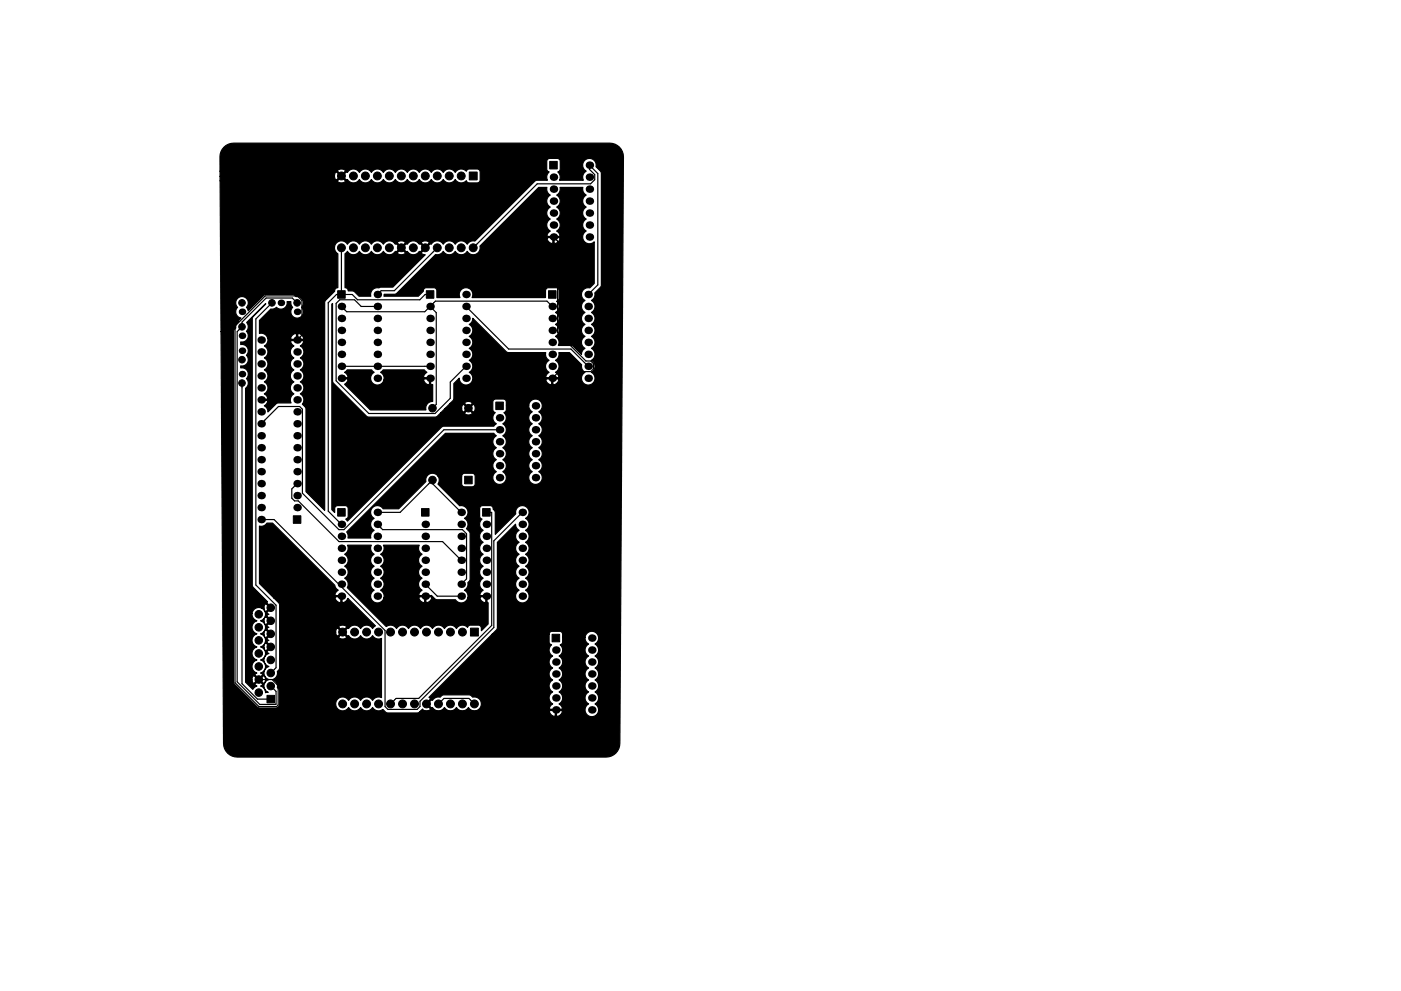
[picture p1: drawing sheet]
<svg xmlns="http://www.w3.org/2000/svg" width="297mm" height="210mm" viewBox="0 0 297 210" stroke-linecap="round" stroke-linejoin="round" font-family="sans-serif">
<g fill="#000">
<circle cx="117.3" cy="37.6" r=".8"/>
<circle cx="125" cy="35" r=".8"/>
<circle cx="125" cy="37.6" r=".8"/>
<circle cx="117.3" cy="42.7" r=".8"/>
<circle cx="117.3" cy="40.1" r=".8"/>
<circle cx="117.3" cy="45.2" r=".8"/>
<circle cx="117.3" cy="50.3" r=".8"/>
<circle cx="117.3" cy="47.7" r=".8"/>
<circle cx="125" cy="45.2" r=".8"/>
<circle cx="125" cy="50.3" r=".8"/>
<circle cx="125" cy="42.7" r=".8"/>
<circle cx="125" cy="47.7" r=".8"/>
<circle cx="125" cy="40.1" r=".8"/>
<circle cx="51.3" cy="74.4" r=".7"/>
<circle cx="51.3" cy="71.2" r=".7"/>
<circle cx="51.3" cy="66.2" r=".7"/>
<circle cx="51.3" cy="79.4" r=".7"/>
<circle cx="55.4" cy="72.1" r=".8"/>
<circle cx="55.4" cy="77.2" r=".8"/>
<circle cx="55.4" cy="79.8" r=".8"/>
<circle cx="55.4" cy="74.7" r=".8"/>
<circle cx="59.6" cy="64.3" r=".7"/>
<circle cx="63" cy="66.2" r=".7"/>
<circle cx="63" cy="79.8" r=".8"/>
<circle cx="63" cy="72.1" r=".8"/>
<circle cx="63" cy="77.2" r=".8"/>
<circle cx="63" cy="74.7" r=".8"/>
<circle cx="72.4" cy="65" r=".8"/>
<circle cx="72.4" cy="70.1" r=".8"/>
<circle cx="72.4" cy="72.6" r=".8"/>
<circle cx="72.4" cy="67.6" r=".8"/>
<circle cx="72.4" cy="75.2" r=".8"/>
<circle cx="72.4" cy="77.7" r=".8"/>
<circle cx="80" cy="72.6" r=".8"/>
<circle cx="80" cy="70.1" r=".8"/>
<circle cx="80" cy="67.6" r=".8"/>
<circle cx="80" cy="62.5" r=".8"/>
<circle cx="80" cy="77.7" r=".8"/>
<circle cx="80" cy="75.2" r=".8"/>
<circle cx="80" cy="65" r=".8"/>
<circle cx="91.2" cy="65" r=".8"/>
<circle cx="91.2" cy="70.1" r=".8"/>
<circle cx="91.2" cy="72.6" r=".8"/>
<circle cx="91.2" cy="75.2" r=".8"/>
<circle cx="91.2" cy="77.7" r=".8"/>
<circle cx="91.2" cy="67.6" r=".8"/>
<circle cx="98.8" cy="72.6" r=".8"/>
<circle cx="98.8" cy="75.2" r=".8"/>
<circle cx="98.8" cy="70.1" r=".8"/>
<circle cx="98.8" cy="67.6" r=".8"/>
<circle cx="98.8" cy="65" r=".8"/>
<circle cx="98.8" cy="77.7" r=".8"/>
<circle cx="98.8" cy="62.5" r=".8"/>
<circle cx="117.1" cy="72.6" r=".8"/>
<circle cx="117.1" cy="70.1" r=".8"/>
<circle cx="117.1" cy="67.6" r=".8"/>
<circle cx="117.1" cy="77.7" r=".8"/>
<circle cx="117.1" cy="75.2" r=".8"/>
<circle cx="117.1" cy="65" r=".8"/>
<circle cx="124.7" cy="75.2" r=".8"/>
<circle cx="124.7" cy="65" r=".8"/>
<circle cx="124.7" cy="70.1" r=".8"/>
<circle cx="124.7" cy="72.6" r=".8"/>
<circle cx="124.7" cy="77.7" r=".8"/>
<circle cx="124.7" cy="67.6" r=".8"/>
<circle cx="124.7" cy="62.5" r=".8"/>
<circle cx="55.4" cy="97.5" r=".8"/>
<circle cx="55.4" cy="84.8" r=".8"/>
<circle cx="55.4" cy="89.9" r=".8"/>
<circle cx="55.4" cy="82.3" r=".8"/>
<circle cx="55.4" cy="92.5" r=".8"/>
<circle cx="55.4" cy="95" r=".8"/>
<circle cx="55.4" cy="87.4" r=".8"/>
<circle cx="63" cy="92.5" r=".8"/>
<circle cx="63" cy="84.8" r=".8"/>
<circle cx="63" cy="82.3" r=".8"/>
<circle cx="63" cy="97.5" r=".8"/>
<circle cx="63" cy="95" r=".8"/>
<circle cx="63" cy="87.4" r=".8"/>
<circle cx="63" cy="89.9" r=".8"/>
<circle cx="72.4" cy="80.3" r=".8"/>
<circle cx="80" cy="80.3" r=".8"/>
<circle cx="91.2" cy="80.3" r=".8"/>
<circle cx="98.8" cy="80.3" r=".8"/>
<circle cx="105.9" cy="88.6" r=".8"/>
<circle cx="105.9" cy="93.7" r=".8"/>
<circle cx="105.9" cy="98.8" r=".8"/>
<circle cx="105.9" cy="96.3" r=".8"/>
<circle cx="105.9" cy="91.2" r=".8"/>
<circle cx="113.5" cy="91.2" r=".8"/>
<circle cx="113.5" cy="88.6" r=".8"/>
<circle cx="113.5" cy="98.8" r=".8"/>
<circle cx="113.5" cy="86.1" r=".8"/>
<circle cx="113.5" cy="96.3" r=".8"/>
<circle cx="113.5" cy="93.7" r=".8"/>
<circle cx="117.1" cy="80.3" r=".8"/>
<circle cx="124.7" cy="80.3" r=".8"/>
<circle cx="55.4" cy="107.7" r=".8"/>
<circle cx="55.4" cy="102.6" r=".8"/>
<circle cx="55.4" cy="110.2" r=".8"/>
<circle cx="55.4" cy="100.1" r=".8"/>
<circle cx="55.4" cy="105.2" r=".8"/>
<circle cx="63" cy="107.7" r=".8"/>
<circle cx="63" cy="105.2" r=".8"/>
<circle cx="63" cy="100.1" r=".8"/>
<circle cx="63" cy="102.6" r=".8"/>
<circle cx="72.4" cy="118.9" r=".8"/>
<circle cx="72.4" cy="111.2" r=".8"/>
<circle cx="72.4" cy="116.3" r=".8"/>
<circle cx="72.4" cy="113.8" r=".8"/>
<circle cx="80" cy="118.9" r=".8"/>
<circle cx="80" cy="111.2" r=".8"/>
<circle cx="80" cy="113.8" r=".8"/>
<circle cx="80" cy="116.3" r=".8"/>
<circle cx="80" cy="108.7" r=".8"/>
<circle cx="90.2" cy="118.9" r=".8"/>
<circle cx="90.2" cy="111.2" r=".8"/>
<circle cx="90.2" cy="116.3" r=".8"/>
<circle cx="90.2" cy="113.8" r=".8"/>
<circle cx="97.8" cy="111.2" r=".8"/>
<circle cx="97.8" cy="116.3" r=".8"/>
<circle cx="97.8" cy="113.8" r=".8"/>
<circle cx="97.8" cy="108.7" r=".8"/>
<circle cx="97.8" cy="118.9" r=".8"/>
<circle cx="103.1" cy="116.3" r=".8"/>
<circle cx="103.1" cy="118.9" r=".8"/>
<circle cx="103.1" cy="111.2" r=".8"/>
<circle cx="103.1" cy="113.8" r=".8"/>
<circle cx="105.9" cy="101.3" r=".8"/>
<circle cx="110.7" cy="113.8" r=".8"/>
<circle cx="110.7" cy="111.2" r=".8"/>
<circle cx="110.7" cy="116.3" r=".8"/>
<circle cx="110.7" cy="108.7" r=".8"/>
<circle cx="110.7" cy="118.9" r=".8"/>
<circle cx="113.5" cy="101.3" r=".8"/>
<circle cx="72.4" cy="121.4" r=".8"/>
<circle cx="72.4" cy="123.9" r=".8"/>
<circle cx="72.4" cy="126.5" r=".8"/>
<circle cx="80" cy="126.5" r=".8"/>
<circle cx="80" cy="123.9" r=".8"/>
<circle cx="80" cy="121.4" r=".8"/>
<circle cx="90.2" cy="123.9" r=".8"/>
<circle cx="90.2" cy="126.5" r=".8"/>
<circle cx="90.2" cy="121.4" r=".8"/>
<circle cx="97.8" cy="123.9" r=".8"/>
<circle cx="97.8" cy="121.4" r=".8"/>
<circle cx="97.8" cy="126.5" r=".8"/>
<circle cx="103.1" cy="126.5" r=".8"/>
<circle cx="103.1" cy="123.9" r=".8"/>
<circle cx="103.1" cy="121.4" r=".8"/>
<circle cx="110.7" cy="123.9" r=".8"/>
<circle cx="110.7" cy="126.5" r=".8"/>
<circle cx="110.7" cy="121.4" r=".8"/>
<circle cx="117.9" cy="137.9" r=".8"/>
<circle cx="125.5" cy="135.4" r=".8"/>
<circle cx="125.5" cy="137.9" r=".8"/>
<circle cx="117.9" cy="150.6" r=".8"/>
<circle cx="117.9" cy="145.5" r=".8"/>
<circle cx="117.9" cy="148.1" r=".8"/>
<circle cx="117.9" cy="143" r=".8"/>
<circle cx="117.9" cy="140.5" r=".8"/>
<circle cx="125.5" cy="140.5" r=".8"/>
<circle cx="125.5" cy="145.5" r=".8"/>
<circle cx="125.5" cy="143" r=".8"/>
<circle cx="125.5" cy="148.1" r=".8"/>
<circle cx="125.5" cy="150.6" r=".8"/>
</g>
<g fill="#000" stroke="#000" stroke-width=".21">
<path d="M99.5 36.5h1.7v1.7h-1.7zM116.5 34.2h1.6v1.6h-1.6zM71.6 61.7h1.6v1.6h-1.6zM90.4 61.7h1.6v1.6h-1.6zM116.3 61.7h1.6v1.6h-1.6zM105.1 85.3h1.6v1.6h-1.6zM62.2 109.4h1.6v1.6h-1.6zM71.6 107.9h1.6v1.6h-1.6zM89.4 107.9h1.6v1.6h-1.6zM98.5 101h1.6v1.6h-1.6zM102.3 107.9h1.6v1.6h-1.6zM99.7 133.3h1.7v1.6h-1.7z"/>
<path d="M117.1 134.6h1.6v1.6h-1.6zM56.6 147.5h1.6v1.6h-1.6z"/>
<circle cx="72.4" cy="37.3" r=".84"/>
<circle cx="74.9" cy="37.3" r=".84"/>
<circle cx="77.5" cy="37.3" r=".84"/>
<circle cx="80" cy="37.3" r=".84"/>
<circle cx="82.5" cy="37.3" r=".84"/>
<circle cx="85.1" cy="37.3" r=".84"/>
<circle cx="87.6" cy="37.3" r=".84"/>
<circle cx="90.2" cy="37.3" r=".84"/>
<circle cx="92.7" cy="37.3" r=".84"/>
<circle cx="95.2" cy="37.3" r=".84"/>
<circle cx="97.8" cy="37.3" r=".84"/>
<circle cx="72.4" cy="52.6" r=".84"/>
<circle cx="74.9" cy="52.6" r=".84"/>
<circle cx="77.5" cy="52.6" r=".84"/>
<circle cx="80" cy="52.6" r=".84"/>
<circle cx="82.5" cy="52.6" r=".84"/>
<circle cx="85.1" cy="52.6" r=".84"/>
<circle cx="87.6" cy="52.6" r=".84"/>
<circle cx="90.2" cy="52.6" r=".84"/>
<circle cx="92.7" cy="52.6" r=".84"/>
<circle cx="95.2" cy="52.6" r=".84"/>
<circle cx="97.8" cy="52.6" r=".84"/>
<circle cx="100.3" cy="52.6" r=".84"/>
<circle cx="51.3" cy="76.3" r=".7"/>
<circle cx="51.3" cy="64.3" r=".7"/>
<circle cx="51.3" cy="69.3" r=".7"/>
<circle cx="57.7" cy="64.3" r=".7"/>
<circle cx="63" cy="64.3" r=".7"/>
<circle cx="51.3" cy="81.3" r=".7"/>
<circle cx="91.7" cy="86.6" r=".8"/>
<circle cx="99.3" cy="86.6" r=".8"/>
<circle cx="91.7" cy="101.8" r=".8"/>
<circle cx="54.9" cy="130.3" r=".8"/>
<circle cx="54.9" cy="135.9" r=".8"/>
<circle cx="54.9" cy="138.6" r=".8"/>
<circle cx="54.9" cy="133.1" r=".8"/>
<circle cx="57.4" cy="134.5" r=".8"/>
<circle cx="57.4" cy="128.9" r=".8"/>
<circle cx="57.4" cy="137.3" r=".8"/>
<circle cx="57.4" cy="131.7" r=".8"/>
<circle cx="72.6" cy="134.1" r=".84"/>
<circle cx="75.2" cy="134.1" r=".84"/>
<circle cx="77.7" cy="134.1" r=".84"/>
<circle cx="80.3" cy="134.1" r=".84"/>
<circle cx="82.8" cy="134.1" r=".84"/>
<circle cx="85.3" cy="134.1" r=".84"/>
<circle cx="87.9" cy="134.1" r=".84"/>
<circle cx="90.4" cy="134.1" r=".84"/>
<circle cx="93" cy="134.1" r=".84"/>
<circle cx="95.5" cy="134.1" r=".84"/>
<circle cx="98" cy="134.1" r=".84"/>
<circle cx="54.9" cy="146.9" r=".8"/>
<circle cx="54.9" cy="141.4" r=".8"/>
<circle cx="54.9" cy="144.2" r=".8"/>
<circle cx="57.4" cy="140" r=".8"/>
<circle cx="57.4" cy="145.6" r=".8"/>
<circle cx="57.4" cy="142.8" r=".8"/>
<circle cx="72.6" cy="149.3" r=".84"/>
<circle cx="75.2" cy="149.3" r=".84"/>
<circle cx="77.7" cy="149.3" r=".84"/>
<circle cx="80.3" cy="149.3" r=".84"/>
<circle cx="82.8" cy="149.3" r=".84"/>
<circle cx="85.3" cy="149.3" r=".84"/>
<circle cx="87.9" cy="149.3" r=".84"/>
<circle cx="90.4" cy="149.3" r=".84"/>
<circle cx="93" cy="149.3" r=".84"/>
<circle cx="95.5" cy="149.3" r=".84"/>
<circle cx="98" cy="149.3" r=".84"/>
<circle cx="100.6" cy="149.3" r=".84"/>
</g>
<g fill="none" stroke="#000" stroke-width=".25">
<path d="M72.4 52.6v9.9M92.7 52.6l-9.1 9.1h-2.8l-.8 .8M100.3 52.6l13.6-13.6h11.3l.9-.9v-1.1l-1.1-1.1v-.9l1.7 1.8v23.6l-2 2.1M117.3 50.3l.9 .9v19.4l6 6h1.1l.5 .6v1.1l-.5 .5h-6.8l-1.4 1.5M57.7 64.3l-3.5 3.4v56.4l4.3 4.3v13.3l-1.1 1.1M63 64.3l-1-1.1h-5.6l-5.1 5.1v1l-1 1.1v74.3l4.8 4.8 3.4-.1v-2.7l-1.1-1.1M63 72.1l1-1v-7.3l-1-1h-6.8l-6.4 6.4v75.7l5.1 5h3.8l.3-.3v-4.1l-1.3-1.3h-2.8M72.4 77.7h18.8M72.4 65l1.1 1.1h16.6l2.2-2.2h23.7l1.1 1.1M80 65h-3.4l-1.4-1.4h-3.2l-.7 .8v16.4l6.9 6.9h14l3.3-3.2v-3.4l3.3-3.4M91.2 62.5h-1.1l-1.1 1.1h-13.2l-1.1-1.1h-3.4l-1.7 1.7v44.3l2.8 2.7M91.2 65l1.3 1.3v19.5l-.8 .8"/>
<path d="M98.8 65l9 9.1h13.2l3.7 3.6M51.3 81.3v63.8l3.3 3.2h2.8M55.4 89.9l3.6-3.7h4.5l.6 .6v17.8l7.7 7.8h1.1l21.2-21.2h11.8M63 102.6l-1.1 1.1v2l.6 .6h.7l8.7 8.6h21.9l4 4M80 108.7h4.8l6.9-6.9v.8l6.1 6.1M80 111.2l1.1 1.2h16.9l.9 .8v9.6l-1.1 1.1M103.1 108.7l1.1 .1v23.9l-15.4 15.5h-4.8l-1.2 1.1M110.7 108.7l-6 6.1v18.3l-15.7 15.7v1.1l-.6 .6h-6.2l-.6-.6v-16.1l-23.5-23.6h-2.7M90.2 123.9l2.5 2.6h5.1M93 149.3l1.1-1.1h5.3l1.2 1.1"/>
</g>
<path d="M81.4 62.4h2.2l.4-.1 8.4-8.3 1-.1 .6-.6a1.47 1.47 0 0 0 2.5 0 1.47 1.47 0 0 0 2.6 0 1.47 1.47 0 0 0 1.8 .6 1.47 1.47 0 0 0 .9-1.7l1.5-1.6h12.7l.3 .6 .7 .5 .2-.1v-1.2h.3v1.2a.95 .95 0 0 0 1.1-1.2h-2.5l-.1 .2h-12.7l10.9-10.8h1.8l.1 1 .6 .6a1.44 1.44 0 0 0 0 2.5 1.44 1.44 0 0 0 0 2.6 1.44 1.44 0 0 0 0 2.5l-.4 .3a.62 .62 0 0 0-.2 .9h2.5l.1-.3-.1-.4-.6-.5a1.44 1.44 0 0 0 0-2.5 1.44 1.44 0 0 0 0-2.6 1.44 1.44 0 0 0 0-2.5l.6-.6 .1-1h4.9l.1 1 .6 .6-.2 .2a1.44 1.44 0 0 0 .2 2.3 1.44 1.44 0 0 0 0 2.6 1.44 1.44 0 0 0 0 2.5 1.44 1.44 0 0 0-.5 2.1 1.44 1.44 0 0 0 2.2 .2v8.8l-1 1a1.44 1.44 0 0 0-1.6 .9 1.44 1.44 0 0 0 .6 1.7 1.44 1.44 0 0 0 0 2.6 1.44 1.44 0 0 0 0 2.5 1.44 1.44 0 0 0 0 2.6 1.44 1.44 0 0 0 0 2.5l-.6 .6-.1 .7-2-1.9h-2.9l.1-.8-.1-.5-.6-.6 .2-.2a1.44 1.44 0 0 0-.2-2.4 1.44 1.44 0 0 0 0-2.5 1.44 1.44 0 0 0 .2-2.4l.3-.2 .2-.3-.1-2.1-.4-.2-1.7-.1a.64 .64 0 0 0-.6 .7v1.4h-15.6a1.44 1.44 0 0 0-1.3-2.1 1.44 1.44 0 0 0-1.3 2.1h-4.9v-1.4a.64 .64 0 0 0-.6-.7l-1.7 .1a.74 .74 0 0 0-.6 .7l-1 1h-7.3zM47.5 31.2a2.91 2.91 0 0 1 2-.8h80.3a2.9 2.9 0 0 1 2.4 2.9l-.8 125a2.9 2.9 0 0 1-2.9 2.3h-78.8a2.9 2.9 0 0 1-2.3-2.9l-.5-87.3h2.6v74.4l.2 .4 4.8 4.8 .4 .2h3.6l.6-.3 .2-.5v-2.7l-.1-.4-.4-.4a1.43 1.43 0 0 0-1-1.7 1.43 1.43 0 0 0 1-1.7l.4-.4 .1-.4v-6.6h12.5a1 1 0 0 0 1.7 0l-.9-.8-.8 .8h-12.5v-.9h11.9l.2 .7h.2l.9-.8-.9-.8h-.2l-.2 .9h-11.9v-1.1h12.5l.8 .8 .9-.8a1 1 0 0 0-1.7 0h-12.5v-4.8l-1.3-1.5h13l.3 .6a.77 .77 0 0 0 1 .4v-1.2h-1.2l-.1 .2h-13l-3-3v-12.2h.8l.8-.6h1.2l13.2 13.2 .3 .7 .4 .3-.5 .5-.2 .4 .1 .3 1.4-.1v1.5l.2 .1 .8-.5 .2-.5 5.9 5.9-.6 .6-.1-.2a1.47 1.47 0 0 0-2.4 .2 1.47 1.47 0 0 0-2.6 0l-.2-.1-.9 .8 .9 .8h.2a1.47 1.47 0 0 0 2.6 0 1.47 1.47 0 0 0 2.5 0 1.46 1.46 0 0 0 1.9 .5v12.6l-.8-.1-.5 .1-.6 .6-.1-.2a1.47 1.47 0 0 0-2.4 .2 1.47 1.47 0 0 0-2.6 0 1.48 1.48 0 0 0-2.2-.4 1.48 1.48 0 0 0 0 2.3 1.48 1.48 0 0 0 2.2-.4 1.47 1.47 0 0 0 2.6 0 1.47 1.47 0 0 0 2.5 0 1.47 1.47 0 0 0 2.2 .4l.6 .6 .4 .2h6.2l.7-.3h27.4l.3 .6 .7 .4 .2-.1v-1.2h.3v1.2a.95 .95 0 0 0 1.1-1.2h-2.5l-.1 .3h-27.4l.5-.6a1.02 1.02 0 0 0 1.7 0l-1.1-1 .4-.1 .8 .9 .3-.1a1.47 1.47 0 0 0 2.5 0 1.47 1.47 0 0 0 2.6 0 1.47 1.47 0 0 0 2.5 0 1.48 1.48 0 0 0 1.9 .6 1.48 1.48 0 0 0 .8-1.8 1.48 1.48 0 0 0-1.8-1l-.4-.4-.4-.1h-5.4l-.7 .5-1 .1-.6 .6-.3-.1-.8 .8h-.4l1.1-1-.1-.2-.3-.1 13.4-13.4h12.1v1.7l.2 .3 .3 .2-.2 .2a1.44 1.44 0 0 0 .5 2.2 1.44 1.44 0 0 0 0 2.5 1.44 1.44 0 0 0 0 2.6 1.44 1.44 0 0 0 0 2.5 1.44 1.44 0 0 0 0 2.6l-.4 .3a.62 .62 0 0 0-.2 .8h2.5l.1-.2-.1-.4-.6-.6a1.44 1.44 0 0 0 0-2.5 1.44 1.44 0 0 0 0-2.5 1.44 1.44 0 0 0 0-2.6 1.44 1.44 0 0 0 0-2.5 1.44 1.44 0 0 0 .3-2.4l.4-.4 .1-1.2h4.7l.2 .9 .6 .5a1.44 1.44 0 0 0 0 2.6 1.44 1.44 0 0 0 0 2.5 1.44 1.44 0 0 0 0 2.6 1.44 1.44 0 0 0 0 2.5 1.44 1.44 0 0 0 0 2.5 1.44 1.44 0 0 0-.4 2.2 1.44 1.44 0 0 0 2.2 0 1.44 1.44 0 0 0-.4-2.2 1.44 1.44 0 0 0 0-2.5 1.44 1.44 0 0 0 0-2.5 1.44 1.44 0 0 0 0-2.6 1.44 1.44 0 0 0 0-2.5 1.44 1.44 0 0 0 0-2.6 1.44 1.44 0 0 0 .1-2.4 1.44 1.44 0 0 0-2.3 1h-4.7v-.6a.64 .64 0 0 0-.6-.7l-1.8 .1-.3 .1-.2 .5h-12.1l1-1 .2-.5v-18l3.8-3.9 .2 .7 .6 .6-.3 .2a1.44 1.44 0 0 0 .3 2.4 1.44 1.44 0 0 0 0 2.5 1.44 1.44 0 0 0 0 2.5 1.44 1.44 0 0 0 0 2.6 1.44 1.44 0 0 0 0 2.5 1.44 1.44 0 0 0-.5 2.2 1.44 1.44 0 0 0 2.3 0 1.44 1.44 0 0 0-.5-2.2 1.44 1.44 0 0 0 0-2.5 1.44 1.44 0 0 0 0-2.6 1.44 1.44 0 0 0 0-2.5 1.44 1.44 0 0 0 0-2.5 1.44 1.44 0 0 0 0-2.6 1.44 1.44 0 0 0 0-2.5 1.44 1.44 0 0 0 .7-1.9 1.44 1.44 0 0 0-1.8-.8 1.44 1.44 0 0 0-1 1.7l-4.3 4.4v-4.6l-.4-.9a.64 .64 0 0 0-.7-.6h-1.7l-.4 .3-.1 2 .2 .4 .3 .1a1.44 1.44 0 0 0 .2 2.4 1.44 1.44 0 0 0 0 2.6 1.44 1.44 0 0 0 0 2.5 1.44 1.44 0 0 0 0 2.5 1.44 1.44 0 0 0 0 2.6 1.44 1.44 0 0 0 .1 2.5l-.4 .3a.62 .62 0 0 0-.2 .9h1.4v1.4l.2 .1v4.5l-1.4 1.4-.1-.8-.5-.4h-1.9l-.5 .5-.1-.1a1.47 1.47 0 0 0-2.2 .4 1.47 1.47 0 0 0-2.6 0 1.47 1.47 0 0 0-2.5 0 1.47 1.47 0 0 0-2.5 0 1.47 1.47 0 0 0-2.6 0 1.47 1.47 0 0 0-2.5 0 1.47 1.47 0 0 0-2.2-.5l-8.2-8.3a1.44 1.44 0 0 0-.6-1.9 1.44 1.44 0 0 0 0-2.6 1.44 1.44 0 0 0 0-2.5 1.44 1.44 0 0 0 .6-1.9h5l-.1 .8 .1 .5 .6 .6-.2 .2a1.44 1.44 0 0 0 .2 2.3 1.44 1.44 0 0 0 0 2.6 1.44 1.44 0 0 0 0 2.5 1.44 1.44 0 0 0-.2 2.4 1.44 1.44 0 0 0 2.3-.8h7.4l.3 .6a.77 .77 0 0 0 .9 .4v-1.2h.3v1.2l.2 .1 .5-.3 .4-.4 .2-.4-.2-.2h-2.5l-.1 .2h-7.4l-.1-1-.6-.6 .2-.1a1.44 1.44 0 0 0-.2-2.4 1.44 1.44 0 0 0 0-2.6 1.44 1.44 0 0 0 0-2.5 1.44 1.44 0 0 0 .6-1.9h7.6l-.2 .8 .2 .5 .6 .6-.2 .2a1.44 1.44 0 0 0 .2 2.3 1.44 1.44 0 0 0 0 2.6 1.44 1.44 0 0 0 0 2.5l-.4 .3a.62 .62 0 0 0-.2 .9l2.6-.1 1.1 .9h4l.1 .2a1.44 1.44 0 0 0 1.4 .5 1.44 1.44 0 0 0 1.1-1.1h2.5l.4 .6a.77 .77 0 0 0 .9 .4v-1.2h-1.1l-.2 .2h-2.5l-.1-1-.6-.6 .6-.6 .1-1 .3-.4 .2-.4v-9.6l-.2-.4-.6-.6a1.44 1.44 0 0 0-.4-2.2 1.44 1.44 0 0 0 .6-1.8 1.44 1.44 0 0 0-1.6-.9l-4.6-4.6 .2-.7-.2-1h5v1.6a.64 .64 0 0 0 .6 .7h1.6l.5-.2 .2-.5v-1.6a.64 .64 0 0 0-.7-.6h-1.7l-.3 .2-.2 .4h-5a1.43 1.43 0 0 0-1.8-.5 1.43 1.43 0 0 0-.8 1.7l-5.8 5.7h-3.3a1.44 1.44 0 0 0-2.2-.2 1.44 1.44 0 0 0 .3 2.3 1.44 1.44 0 0 0 0 2.5l-.6 .6-.1 1.1h-4.8v-.8l-.3-.5 20.9-21h10.3l.5 .6-.2 .1a1.44 1.44 0 0 0 .2 2.4 1.44 1.44 0 0 0 0 2.5 1.44 1.44 0 0 0 0 2.6 1.44 1.44 0 0 0-.4 2.2 1.44 1.44 0 0 0 2.2 0 1.44 1.44 0 0 0-.4-2.2 1.44 1.44 0 0 0 0-2.6 1.44 1.44 0 0 0 0-2.5 1.44 1.44 0 0 0 0-2.5 1.44 1.44 0 0 0 0-2.6 1.44 1.44 0 0 0 .2-2.4l.5-.4 .1-1.1h4.7l.2 .8 .6 .6a1.44 1.44 0 0 0 0 2.5 1.44 1.44 0 0 0 0 2.6 1.44 1.44 0 0 0 0 2.5 1.44 1.44 0 0 0 0 2.5 1.44 1.44 0 0 0 0 2.6 1.44 1.44 0 0 0-.5 2.2 1.44 1.44 0 0 0 2.3 0 1.44 1.44 0 0 0-.5-2.2 1.44 1.44 0 0 0 0-2.6 1.44 1.44 0 0 0 0-2.5 1.44 1.44 0 0 0 0-2.5 1.44 1.44 0 0 0 0-2.6 1.44 1.44 0 0 0 0-2.5 1.44 1.44 0 0 0 .1-2.5 1.44 1.44 0 0 0-2.2 1.1h-4.7v-.7a.64 .64 0 0 0-.7-.6h-1.7l-.4 .2-.1 2.1 .2 .4 .3 .1a1.44 1.44 0 0 0 .2 2.4l-.5 .5-10.9 .1-20.1 20.1-.4-.5 .3-.1 .2-.4-.1-2-.4-.3h-1.7a.64 .64 0 0 0-.6 .6v.8l-.6-.6v-43.6l.1-.1 .1 16.7 7.2 7.3 .4 .1h14l.5-.1 .7-.8h5.1l.1 .2 .8 .2 .7-.2v-.2l-.8-.8-.8 .8h-5.1l1-.9h3.5a.63 .63 0 0 0 .4 .7l.8-.8h.4l.8 .8 .3-.1 .2-.8-.2-.6-.3-.1-.8 .8h-.4l-.8-.8a.78 .78 0 0 0-.4 .9h-3.5l1-1.1h3.1l.8 .8 .8-.8v-.2l-.9-.2-.6 .2-.1 .2h-3.1l.8-.9v-3.3l1.2-1.2a1.44 1.44 0 0 0 1.2 1.5 1.44 1.44 0 0 0 1.6-1.1h15.5l.3 .6a.77 .77 0 0 0 1 .3v-1.1h.2v1.1l.2 .2 .5-.3 .4-.4 .2-.4-.1-.2h-2.6l-.1 .2h-15.5l-.1-1-.6-.6 .2-.2a1.44 1.44 0 0 0-.2-2.4 1.44 1.44 0 0 0 0-2.5 1.44 1.44 0 0 0 0-2.5 1.44 1.44 0 0 0 0-2.6l.6-.6 .1-.7 7.3 7.3h8.2l.1 1.1 .6 .5-.2 .2a1.44 1.44 0 0 0 .2 2.4l-.4 .3a.62 .62 0 0 0-.2 .8h2.6l.1-.2-.2-.4-.5-.5a1.44 1.44 0 0 0 0-2.6l.6-.5 .1-1.1h2.2l2.6 2.6 .1 1 .6 .6a1.44 1.44 0 0 0-.4 2.2 1.44 1.44 0 0 0 2.2 0 1.44 1.44 0 0 0-.4-2.2 1.44 1.44 0 0 0 0-2.6 1.44 1.44 0 0 0 0-2.5 1.44 1.44 0 0 0 0-2.5 1.44 1.44 0 0 0 0-2.6 1.44 1.44 0 0 0 0-2.5 1.44 1.44 0 0 0 0-2.6l.6-.5 .1-1 1.3-1.3 .1-.5v-23.6l-.1-.4-1-1v-.2a1.44 1.44 0 0 0-2.1-1.4 1.44 1.44 0 0 0 0 2.5 1.44 1.44 0 0 0-.6 1.9h-5.1l.1-1-.4-.7 .3-.2 .2-.3-.1-2-.4-.4h-1.8a.64 .64 0 0 0-.6 .6v1.8l.2 .3 .3 .2-.4 .7 .1 1h-2.2l-.4 .2-12.8 12.7-1.1 .2-.5 .5a1.47 1.47 0 0 0-2.6 0 1.47 1.47 0 0 0-2.5 0 1.47 1.47 0 0 0-2.6 0l-.2-.1-1.9 1.9 .1 .2 .8 .2-6.9 6.9h-2.5l-.4 .1a1.48 1.48 0 0 0-1.8 1.8h-2.5l-1-1-1.3-.1-.2-.5-.5-.2v-7.2l.6-.5a1.47 1.47 0 0 0 2.5 0 1.47 1.47 0 0 0 2.5 0 1.47 1.47 0 0 0 2.6 0 1.47 1.47 0 0 0 2.3 .3h.6l.1 .2 .6 .2 1-.2v-.2l-.8-.8-.9 .8h-.6l.2-.3 .3 .1 .8-.8h.4l.8 .8 .3-.1 .1 .2a1.47 1.47 0 0 0 2.4-.2l.2 .1 .9-.8-.9-.9-.2 .1-.2-.2h.6l.9 .8 .8-.8-.1-.3-.8-.2-.7 .2-.1 .3h-.6a1.47 1.47 0 0 0-2.3 .2l-.3-.1-.8 .9h-.4l-.8-.9-.3 .1-.2-.2h.6l.9 .8 .8-.8a1 1 0 0 0-1.7 0l-.7-.2a1.47 1.47 0 0 0-2.2 .4 1.47 1.47 0 0 0-2.6 0 1.47 1.47 0 0 0-2.5 0 1.47 1.47 0 0 0-2.5 0 1.48 1.48 0 0 0-2.4-.3 1.48 1.48 0 0 0 .3 2.3v7.2a.72 .72 0 0 0-.7 .8l-1.8 1.9-.3 .5v44.1l-3.9-4v-17.5l-.1-.4-.7-.7a1.44 1.44 0 0 0-.4-2.1 1.44 1.44 0 0 0 0-2.6 1.44 1.44 0 0 0 0-2.5 1.44 1.44 0 0 0 0-2.6 1.44 1.44 0 0 0 0-2.5l.4-.3a.62 .62 0 0 0 .2-.8h-2.6l-.1 .2 .2 .4 .5 .5a1.44 1.44 0 0 0 0 2.5 1.44 1.44 0 0 0 0 2.6 1.44 1.44 0 0 0 0 2.5 1.44 1.44 0 0 0 0 2.6 1.44 1.44 0 0 0-.6 1.9h-3l-1.9 1.9-.2-.7-.6-.6 .4-.3a.62 .62 0 0 0 .2-.8h-1.4v-.3h1.4l.2-.2-.2-.4-.5-.5a1.44 1.44 0 0 0 0-2.6 1.44 1.44 0 0 0 0-2.5 1.44 1.44 0 0 0 0-2.6 1.44 1.44 0 0 0 0-2.5l.5-.6 .2-1h4.8l.1 .2h1.2v-1.1h.2v1.1h1.2a1.03 1.03 0 0 0-1.4-1.1 1.07 1.07 0 0 0-1.3 .9l-4.8-.1a1.43 1.43 0 0 0-1.8-1v-2.7l2.4-2.4 .6-.1 .6-.3a1.33 1.33 0 0 0 1.6 .2 1.33 1.33 0 0 0 .7-1.4h.8v.6l.4 .6a1.34 1.34 0 0 0-.1 1.9 1.34 1.34 0 0 0 1.9 0 1.34 1.34 0 0 0 0-1.9 1.33 1.33 0 0 0 .3-1.6 1.33 1.33 0 0 0-1.4-.7l-.4-.3-.4-.1h-5.7l-.4 .2-3.3 3.3-.4-.8a1.34 1.34 0 0 0 .1-1.9 1.34 1.34 0 0 0-1.9 0 1.34 1.34 0 0 0 0 1.9 1.33 1.33 0 0 0-.4 1.4 1.33 1.33 0 0 0 1.1 .9l-1 1.2-.1 .9-.4 .3-.1 .5h-2.6l-.2-32h24.8l.1 .2 .9 .2 .7-.2v-.2l-.8-.9-.9 .9h-24.8v-1h24.2a.66 .66 0 0 0 .5 .8l.8-.9h.4l.8 .9 .3-.1 .1 .2a1.47 1.47 0 0 0 2.4-.2 1.47 1.47 0 0 0 2.5 0 1.47 1.47 0 0 0 2.6 0 1.47 1.47 0 0 0 2.5 0 1.47 1.47 0 0 0 2.6 0 1.47 1.47 0 0 0 2.5 0 1.47 1.47 0 0 0 2.5 0 1.47 1.47 0 0 0 2.6 0 1.47 1.47 0 0 0 2.5 0 1.47 1.47 0 0 0 2.4 .2l.5 .5h1.8a.64 .64 0 0 0 .6-.6v-1.8l-.3-.4-2-.1-.4 .1-.2 .3-.2-.1a1.47 1.47 0 0 0-2.2 .4 1.47 1.47 0 0 0-2.5 0 1.47 1.47 0 0 0-2.6 0 1.47 1.47 0 0 0-2.5 0 1.47 1.47 0 0 0-2.5 0 1.47 1.47 0 0 0-2.6 0 1.47 1.47 0 0 0-2.5 0 1.47 1.47 0 0 0-2.6 0 1.47 1.47 0 0 0-2.5 0 1.47 1.47 0 0 0-2.5 0l-.3-.1-.8 .8h-.4l-.8-.8-.3 .1-.2 .8h-24.2v-1.1h24.8l.9 .9 .8-.9a1 1 0 0 0-1.7 0h-24.8l-.1-3a2.91 2.91 0 0 1 .9-2.1zM56.3 64.4l-2.6 2.7-.2 .6v56.4l.2 .6 3 3-.1 .2 1 1-1 1 .1 .3 .3 .1-.3 .2-.1 .2 1 1-1 1 .1 .2 .3 .2-.3 .1-.1 .3 1 1-1 1 .1 .2 .3 .2-.3 .1-.1 .3 1 .9-1 1 .1 .3 .3 .1a1.44 1.44 0 0 0-1 1.4 1.44 1.44 0 0 0 1 1.4 1.44 1.44 0 0 0-1 1.4 1.44 1.44 0 0 0 1 1.4 1.44 1.44 0 0 0-1 1.3 1.44 1.44 0 0 0 .9 1.4l-.6 .1a1.42 1.42 0 0 0-1-1.4l.3-.2 .1-.2-.8-.8-.8 .8v.2l.4 .2-.6 .2-.3 .5-1.5-1.6v-.5h1.3a.63 .63 0 0 0 .5 .8l.8-.8h.3l.9 .8 .2-.1 .2-.8-.2-.7h-.2l-.9 .8h-.3l-.8-.8a.77 .77 0 0 0-.5 .8h-1.3v-14h1.3l.2 .8 .8 .7a1.44 1.44 0 0 0-1 1.4 1.44 1.44 0 0 0 1.1 1.4 1.44 1.44 0 0 0-1.1 1.4 1.44 1.44 0 0 0 1.1 1.4 1.44 1.44 0 0 0-1.1 1.3 1.44 1.44 0 0 0 1.1 1.4 1.44 1.44 0 0 0-1.1 1.4 1.44 1.44 0 0 0 1.1 1.4l-.4 .1v.3l.8 .8 .8-.8-.1-.3-.4-.1a1.44 1.44 0 0 0 1.1-1.4 1.44 1.44 0 0 0-1-1.4 1.43 1.43 0 0 0 1-1.3 1.43 1.43 0 0 0-.9-1.4h.6l.2 .7 .2 .1 .8-.8-.8-.9-.2 .1-.2 .8h-.7a1.44 1.44 0 0 0 1-1.3 1.44 1.44 0 0 0-.9-1.4h.6l.2 .6 .2 .1 .8-.8-.8-.8h-.2l-.2 .9-.7-.1a1.43 1.43 0 0 0 1-1.3 1.43 1.43 0 0 0-.9-1.4h.6l.2 .7h.2l.8-.8-.8-.8-.2 .1-.2 .8-.7-.1a1.44 1.44 0 0 0 1-1.3 1.44 1.44 0 0 0-.9-1.4h.6l.2 .7 .2 .1 .8-.9-.8-.8-.2 .1-.2 .8h-.6a1.43 1.43 0 0 0-2 1.2h-1.3v-47.8a1.32 1.32 0 0 0 .1-2.1 1.33 1.33 0 0 0 .3-1.6 1.33 1.33 0 0 0-1.5-.6v-.5l.2 .1a1.34 1.34 0 0 0 1.3-.8 1.34 1.34 0 0 0-.3-1.5 1.33 1.33 0 0 0 .3-1.6 1.33 1.33 0 0 0-1.5-.7v-.6l.2 .1a1.34 1.34 0 0 0 1.3-.8 1.34 1.34 0 0 0-.3-1.5 1.32 1.32 0 0 0 .1-1.9zM73.1 79l.5-.5h5.2l.5 .5a1.44 1.44 0 0 0-.2 2.4 1.44 1.44 0 0 0 2.3-.8h8.4l.3 .6a.77 .77 0 0 0 1 .3v-1.1h-1.2l-.1 .2h-8.4l-.1-1-.6-.6 .5-.5h8.8l.5 .5-.4 .3a.62 .62 0 0 0-.2 .8h1.4v1.4l.4 .1v3.6a1.43 1.43 0 0 0-1.4 1.8h-11.8l-5.4-5.5 .4-.3a.62 .62 0 0 0 .2-.8h-1.5l.1-.3h1.4a.94 .94 0 0 0-.6-1.1zM85.3 149.2l.2 .1-.1 .2-.2-.1z" fill="#000" stroke="#000" stroke-width=".25"/>
</svg>
